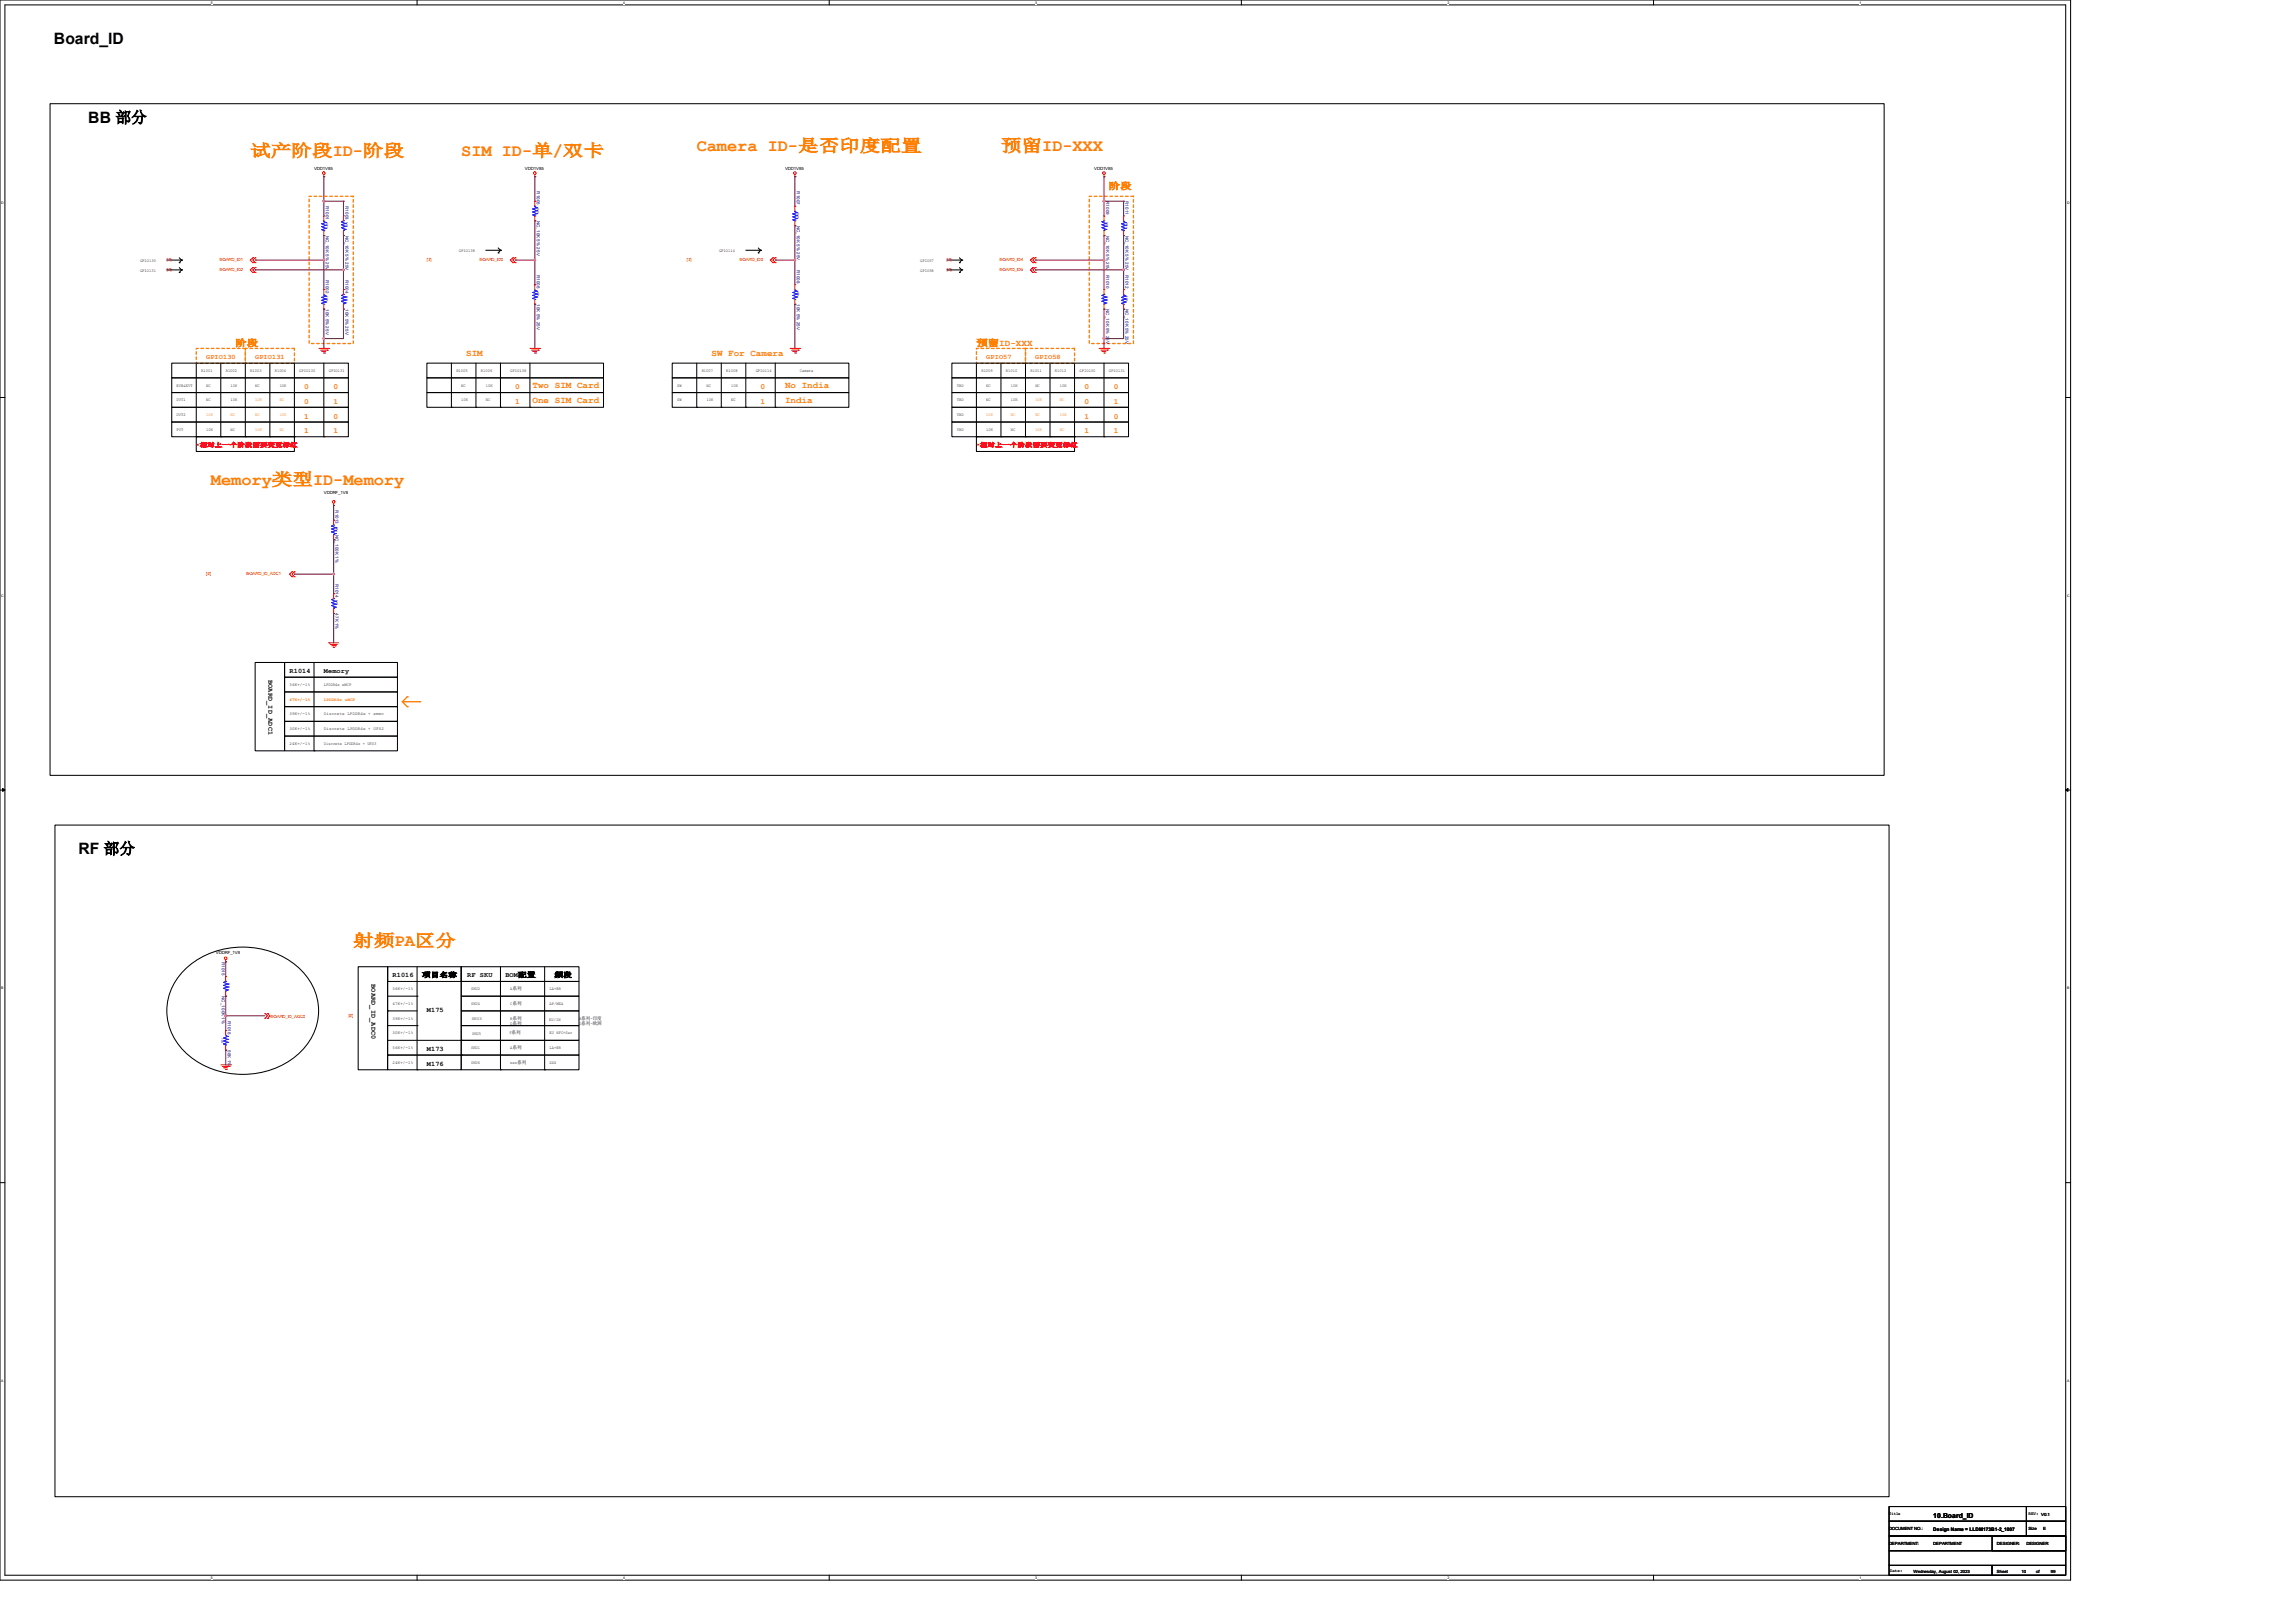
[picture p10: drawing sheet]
<svg xmlns="http://www.w3.org/2000/svg" width="297mm" height="210mm" viewBox="0 0 297 210" stroke-linecap="round" stroke-linejoin="round" font-family="sans-serif">
<defs><g id="words">
<g font-size="2.2" fill="#ff8000">
<text x="32.4" y="20.2">试产阶段ID-阶段</text>
<text x="59.7" y="20.2">SIM ID-单/双卡</text>
<text x="90.2" y="19.6">Camera ID-是否印度配置</text>
<text x="129.5" y="19.6">预留ID-XXX</text>
<text x="27.3" y="62.8">Memory类型ID-Memory</text>
<text x="45.7" y="122.5">射频PA区分</text>
</g>
<g font-size="2">
<text x="7" y="5.7">Board_ID</text>
<text x="11.4" y="15.9">BB 部分</text>
<text x="10.2" y="110.5">RF 部分</text>
</g>
<g font-size="1.2" fill="#ff8000">
<text x="143.5" y="24.5">阶段</text>
<text x="30.5" y="44.8">阶段</text>
<text x="60.3" y="46.1">SIM</text>
<text x="92.1" y="46.1">SW For Camera</text>
<text x="126.4" y="44.8">预留ID-XXX</text>
<text x="68.9" y="52.1">One SIM Card</text>
<text x="68.9" y="50.2">Two SIM Card</text>
<text x="101.6" y="52.1">India</text>
<text x="101.6" y="50.2">No India</text>
</g>
<g font-size="1" fill="#ff8000">
<text x="39.4" y="52.3">0</text>
<text x="39.4" y="50.4">0</text>
<text x="43.2" y="52.3">1</text>
<text x="43.2" y="50.4">0</text>
<text x="66.7" y="50.4">0</text>
<text x="66.7" y="52.3">1</text>
<text x="98.4" y="52.3">1</text>
<text x="98.4" y="50.4">0</text>
<text x="140.3" y="50.4">0</text>
<text x="140.3" y="52.3">0</text>
<text x="144.1" y="50.4">0</text>
<text x="144.1" y="52.3">1</text>
<text x="39.4" y="56.1">1</text>
<text x="39.4" y="54.2">1</text>
<text x="43.2" y="54.2">0</text>
<text x="43.2" y="56.1">1</text>
<text x="140.3" y="54.2">1</text>
<text x="140.3" y="56.1">1</text>
<text x="144.1" y="56.1">1</text>
<text x="144.1" y="54.2">0</text>
</g>
<g font-size=".9" fill="#ff8000">
<text x="26.7" y="46.4">GPIO130</text>
<text x="33" y="46.4">GPIO131</text>
<text x="127.6" y="46.4">GPIO57</text>
<text x="134" y="46.4">GPIO58</text>
</g>
<g font-size=".9">
<text x="34.8" y="88" transform="rotate(90 34.8 88)">BOARD_ID_ADC1</text>
<text x="37.5" y="87.1">R1014</text>
<text x="41.9" y="87.1">Memory</text>
<text x="48.1" y="127.3" transform="rotate(90 48.1 127.3)">BOARD_ID_ADC0</text>
<text x="50.8" y="126.4">R1016</text>
<text x="54.6" y="126.4">项目名称</text>
<text x="55.2" y="130.9">M175</text>
<text x="60.5" y="126.4">RF SKU</text>
<text x="65.4" y="126.4">BOM配置</text>
<text x="71.8" y="126.4">频段</text>
<text x="55.2" y="136">M173</text>
<text x="55.2" y="137.9">M176</text>
<text x="250.2" y="196.4">10.Board_ID</text>
</g>
<g font-size=".8" fill="#f00">
<text x="25.4" y="57.8">*相对上一个阶段需要变更标红</text>
<text x="126.4" y="57.8">*相对上一个阶段需要变更标红</text>
</g>
<g font-size=".6">
<text x="40.6" y="22">VDD1V85</text>
<text x="67.9" y="22">VDD1V85</text>
<text x="101.6" y="22">VDD1V85</text>
<text x="141.6" y="22">VDD1V85</text>
<text x="18.1" y="35.1">GPIO131</text>
<text x="18.1" y="33.9">GPIO130</text>
<text x="59.4" y="32.6">GPIO138</text>
<text x="93.1" y="32.6">GPIO114</text>
<text x="119.1" y="35.1">GPIO58</text>
<text x="119.1" y="33.9">GPIO57</text>
<text x="22.9" y="50">EVB&amp;EVT</text>
<text x="22.9" y="51.9">DVT1</text>
<text x="22.9" y="53.9">DVT2</text>
<text x="26" y="48.1">R1001</text>
<text x="26.7" y="51.9">NC</text>
<text x="26.7" y="50">NC</text>
<text x="29.2" y="48.1">R1002</text>
<text x="29.8" y="51.9">10K</text>
<text x="29.8" y="50">10K</text>
<text x="32.4" y="48.1">R1003</text>
<text x="33" y="50">NC</text>
<text x="35.6" y="48.1">R1004</text>
<text x="36.2" y="50">10K</text>
<text x="38.7" y="48.1">GPIO130</text>
<text x="42.5" y="48.1">GPIO131</text>
<text x="59.1" y="48.1">R1005</text>
<text x="59.7" y="51.9">10K</text>
<text x="59.7" y="50">NC</text>
<text x="62.2" y="48.1">R1006</text>
<text x="62.9" y="51.9">NC</text>
<text x="62.9" y="50">10K</text>
<text x="66" y="48.1">GPIO138</text>
<text x="87.6" y="51.9">SW</text>
<text x="87.6" y="50">SW</text>
<text x="90.8" y="48.1">R1007</text>
<text x="91.4" y="50">NC</text>
<text x="91.4" y="51.9">10K</text>
<text x="94" y="48.1">R1008</text>
<text x="94.6" y="50">10K</text>
<text x="94.6" y="51.9">NC</text>
<text x="97.8" y="48.1">GPIO114</text>
<text x="103.5" y="48.1">Camera</text>
<text x="123.8" y="51.9">TBD</text>
<text x="123.8" y="50">TBD</text>
<text x="123.8" y="53.9">TBD</text>
<text x="127" y="48.1">R1009</text>
<text x="127.6" y="50">NC</text>
<text x="127.6" y="51.9">NC</text>
<text x="130.2" y="48.1">R1010</text>
<text x="130.8" y="51.9">10K</text>
<text x="130.8" y="50">10K</text>
<text x="133.4" y="48.1">R1011</text>
<text x="134" y="50">NC</text>
<text x="136.5" y="48.1">R1012</text>
<text x="137.2" y="50">10K</text>
<text x="139.7" y="48.1">GPIO130</text>
<text x="143.5" y="48.1">GPIO131</text>
<text x="22.9" y="55.8">PVT</text>
<text x="26.7" y="55.8">10K</text>
<text x="29.8" y="55.8">NC</text>
<text x="123.8" y="55.8">TBD</text>
<text x="127.6" y="55.8">10K</text>
<text x="130.8" y="55.8">NC</text>
<text x="41.9" y="63.9">VDDRF_1V8</text>
<text x="37.5" y="88.8">56K+/-1%</text>
<text x="41.9" y="88.8">LPDDR4x eMCP</text>
<text x="37.5" y="92.6">39K+/-1%</text>
<text x="37.5" y="94.5">30K+/-1%</text>
<text x="41.9" y="92.6">Discrete LPDDR4x + emmc</text>
<text x="41.9" y="94.5">Discrete LPDDR4x + UFS2</text>
<text x="37.5" y="96.4">24K+/-1%</text>
<text x="41.9" y="96.4">Discrete LPDDR4x + UFS3</text>
<text x="27.9" y="123.5">VDDRF_1V8</text>
<text x="50.8" y="132">39K+/-1%</text>
<text x="50.8" y="130">47K+/-1%</text>
<text x="50.8" y="128.1">56K+/-1%</text>
<text x="61" y="128.1">SKU2</text>
<text x="61" y="130.1">SKU4</text>
<text x="66" y="128.1">A</text>
<text x="66" y="130.1">C</text>
<text x="66" y="132">B</text>
<text x="66.3" y="128.1">系列</text>
<text x="66.3" y="130">系列</text>
<text x="66.3" y="132">系列</text>
<text x="71.1" y="128.1">LA+BR</text>
<text x="71.1" y="130.1">AP/MEA</text>
<text x="74.9" y="132">B</text>
<text x="75.2" y="132">系列 印度</text>
<text x="76.4" y="132">-</text>
<text x="50.8" y="137.7">24K+/-1%</text>
<text x="50.8" y="133.9">30K+/-1%</text>
<text x="50.8" y="135.8">56K+/-1%</text>
<text x="61" y="135.8">SKU1</text>
<text x="61" y="137.7">SKU6</text>
<text x="61" y="132">SKU3</text>
<text x="61.1" y="133.9">SKU5</text>
<text x="65.9" y="133.8">F</text>
<text x="66" y="132.6">D</text>
<text x="66" y="135.8">A</text>
<text x="66" y="137.7">xxx</text>
<text x="66.2" y="133.8">系列</text>
<text x="66.3" y="132.6">系列</text>
<text x="66.3" y="135.8">系列</text>
<text x="66.9" y="137.7">系列</text>
<text x="71.1" y="132.1">EU/IN</text>
<text x="71.1" y="133.8">EU NFC+Sar</text>
<text x="71.1" y="135.8">LA+BR</text>
<text x="71.1" y="137.7">XXX</text>
<text x="74.9" y="132.6">D</text>
<text x="75.2" y="132.6">系列 欧洲</text>
<text x="76.4" y="132.6">-</text>
<text x="244.5" y="196.1">Title</text>
<text x="262.5" y="196.1">REV: V0.1</text>
<text x="244.5" y="198">DOCUMENT NO.:</text>
<text x="244.5" y="200">DEPARTMENT:</text>
<text x="244.6" y="203.5">Date:</text>
<text x="247.6" y="203.5">Wednesday, August 02, 2023</text>
<text x="250.2" y="200">DEPARTMENT</text>
<text x="250.2" y="198.1">Design Name = LLDM173B1-2_1007</text>
<text x="258.4" y="200">DESIGNER:</text>
<text x="258.4" y="203.5">Sheet</text>
<text x="261.6" y="203.5">10</text>
<text x="262.2" y="200">DESIGNER</text>
<text x="262.5" y="198">Size</text>
<text x="263.5" y="203.5">of</text>
<text x="264.4" y="198">E</text>
<text x="265.4" y="203.5">99</text>
</g>
<g font-size=".6" fill="#000080">
<text x="42.2" y="26.7" transform="rotate(90 42.2 26.7)">R1001</text>
<text x="44.7" y="26.7" transform="rotate(90 44.7 26.7)">R1003</text>
<text x="69.5" y="24.8" transform="rotate(90 69.5 24.8)">R1005</text>
<text x="69.5" y="28.6" transform="rotate(90 69.5 28.6)">NC_10K 5% 25V</text>
<text x="103.1" y="24.8" transform="rotate(90 103.1 24.8)">R1007</text>
<text x="103.1" y="29.2" transform="rotate(90 103.1 29.2)">NC_10K 5% 25V</text>
<text x="143.1" y="26" transform="rotate(90 143.1 26)">R1009</text>
<text x="145.7" y="26" transform="rotate(90 145.7 26)">R1011</text>
<text x="42.2" y="30.5" transform="rotate(90 42.2 30.5)">NC_10K 5% 25V</text>
<text x="44.7" y="30.5" transform="rotate(90 44.7 30.5)">NC_10K 5% 25V</text>
<text x="69.5" y="35.6" transform="rotate(90 69.5 35.6)">R1006</text>
<text x="103.1" y="34.9" transform="rotate(90 103.1 34.9)">R1008</text>
<text x="143.1" y="30.5" transform="rotate(90 143.1 30.5)">NC_10K 5% 25V</text>
<text x="143.1" y="35.6" transform="rotate(90 143.1 35.6)">R1010</text>
<text x="145.7" y="30.5" transform="rotate(90 145.7 30.5)">NC_10K 5% 25V</text>
<text x="145.7" y="35.6" transform="rotate(90 145.7 35.6)">R1012</text>
<text x="42.2" y="36.2" transform="rotate(90 42.2 36.2)">R1002</text>
<text x="42.2" y="40" transform="rotate(90 42.2 40)">10K 5% 25V</text>
<text x="44.7" y="36.2" transform="rotate(90 44.7 36.2)">R1004</text>
<text x="44.7" y="40" transform="rotate(90 44.7 40)">10K 5% 25V</text>
<text x="69.5" y="39.4" transform="rotate(90 69.5 39.4)">10K 5% 25V</text>
<text x="103.1" y="39.4" transform="rotate(90 103.1 39.4)">10K 5% 25V</text>
<text x="143.1" y="40" transform="rotate(90 143.1 40)">NC_10K 5% 25V</text>
<text x="145.7" y="40" transform="rotate(90 145.7 40)">NC_10K 5% 25V</text>
<text x="43.4" y="66" transform="rotate(90 43.4 66)">R1013</text>
<text x="43.4" y="69.2" transform="rotate(90 43.4 69.2)">NC_100K 1%</text>
<text x="43.4" y="75.6" transform="rotate(90 43.4 75.6)">R1014</text>
<text x="43.4" y="79.4" transform="rotate(90 43.4 79.4)">47K 1%</text>
<text x="28.7" y="124.5" transform="rotate(90 28.7 124.5)">R1015</text>
<text x="28.7" y="128.9" transform="rotate(90 28.7 128.9)">NC_100K 1%</text>
<text x="29.5" y="132.1" transform="rotate(90 29.5 132.1)">R1016</text>
<text x="29.5" y="135.9" transform="rotate(90 29.5 135.9)">56K 1%</text>
</g>
<g font-size=".6" fill="#f00">
<text x="21.6" y="33.8">[3]</text>
<text x="21.6" y="35.1">[3]</text>
<text x="28.4" y="33.8">BOARD_ID1</text>
<text x="28.4" y="35.1">BOARD_ID2</text>
<text x="55.2" y="33.8">[3]</text>
<text x="62.1" y="33.8">BOARD_ID0</text>
<text x="88.9" y="33.8">[3]</text>
<text x="95.7" y="33.8">BOARD_ID3</text>
<text x="122.6" y="33.8">[3]</text>
<text x="122.6" y="35.1">[3]</text>
<text x="129.4" y="33.8">BOARD_ID4</text>
<text x="129.4" y="35.1">BOARD_ID5</text>
<text x="26.7" y="53.9">10K</text>
<text x="29.8" y="53.9">NC</text>
<text x="33" y="51.9">10K</text>
<text x="33" y="53.9">NC</text>
<text x="36.2" y="53.9">10K</text>
<text x="36.2" y="51.9">NC</text>
<text x="127.6" y="53.9">10K</text>
<text x="130.8" y="53.9">NC</text>
<text x="134" y="53.9">NC</text>
<text x="134" y="51.9">10K</text>
<text x="137.2" y="51.9">NC</text>
<text x="137.2" y="53.9">10K</text>
<text x="33" y="55.8">10K</text>
<text x="36.2" y="55.8">NC</text>
<text x="134" y="55.8">10K</text>
<text x="137.2" y="55.8">NC</text>
<text x="26.7" y="74.5">[8]</text>
<text x="31.9" y="74.5">BOARD_ID_ADC1</text>
<text x="35" y="131.7">BOARD_ID_ADC0</text>
<text x="45.1" y="131.6">[8]</text>
</g>
<g font-size=".6" fill="#ff8000">
<text x="37.5" y="90.7">47K+/-1%</text>
<text x="41.9" y="90.7">LPDDR4x uMCP</text>
</g>
<g font-size=".5">
<text x="27.3" y=".5">5</text>
<text x="80.6" y=".5">4</text>
<text x="134" y=".5">3</text>
<text x="187.3" y=".5">2</text>
<text x="240.7" y=".5">1</text>
<text x=".2" y="26.4">D</text>
<text x="267.5" y="26.4">D</text>
<text x=".2" y="77.2">C</text>
<text x="267.5" y="77.2">C</text>
<text x=".2" y="128">B</text>
<text x="267.5" y="128">B</text>
<text x=".2" y="178.8">A</text>
<text x="267.5" y="178.8">A</text>
<text x="27.3" y="204.3">5</text>
<text x="80.6" y="204.3">4</text>
<text x="134" y="204.3">3</text>
<text x="187.3" y="204.3">2</text>
<text x="240.7" y="204.3">1</text>
</g>
<g font-size=".3" fill="#00f">
<text x="42.2" y="28.8" transform="rotate(90 42.2 28.8)">0201</text>
<text x="44.8" y="28.8" transform="rotate(90 44.8 28.8)">0201</text>
<text x="69.6" y="26.9" transform="rotate(90 69.6 26.9)">0201</text>
<text x="103.2" y="27.6" transform="rotate(90 103.2 27.6)">0201</text>
<text x="143.2" y="28.8" transform="rotate(90 143.2 28.8)">0201</text>
<text x="145.8" y="28.8" transform="rotate(90 145.8 28.8)">0201</text>
<text x="42.2" y="38.4" transform="rotate(90 42.2 38.4)">0201</text>
<text x="44.8" y="38.3" transform="rotate(90 44.8 38.3)">0201</text>
<text x="69.6" y="37.7" transform="rotate(90 69.6 37.7)">0201</text>
<text x="103.2" y="37.7" transform="rotate(90 103.2 37.7)">0201</text>
<text x="143.2" y="38.3" transform="rotate(90 143.2 38.3)">0201</text>
<text x="145.8" y="38.4" transform="rotate(90 145.8 38.4)">0201</text>
<text x="43.5" y="68.2" transform="rotate(90 43.5 68.2)">0201</text>
<text x="43.5" y="77.7" transform="rotate(90 43.5 77.7)">0201</text>
<text x="29.5" y="127.2" transform="rotate(90 29.5 127.2)">0201</text>
<text x="28.9" y="135" transform="rotate(-90 28.9 135)">0201</text>
</g>
</g></defs>
<path d="M0 0h268v204.5h-268zM.6 .6h266.7v203.2h-266.7z" fill="none" stroke="#000" stroke-width=".13"/>
<g fill="#fff">
<path d="M27.3 .1h.2v.5h-.2z"/>
<path d="M27.3 203.9h.2v.5h-.2z"/>
</g>
<path d="M54 0v.6M54 203.8v.7" fill="none" stroke="#000" stroke-width=".13"/>
<g fill="#fff">
<path d="M80.6 .1h.3v.5h-.3z"/>
<path d="M80.6 203.9h.3v.5h-.3z"/>
</g>
<path d="M107.3 0v.6M107.3 203.8v.7" fill="none" stroke="#000" stroke-width=".13"/>
<g fill="#fff">
<path d="M134 .1h.2v.5h-.2z"/>
<path d="M134 203.9h.2v.5h-.2z"/>
</g>
<path d="M160.7 0v.6M160.7 203.8v.7" fill="none" stroke="#000" stroke-width=".13"/>
<g fill="#fff">
<path d="M187.3 .1h.2v.5h-.2z"/>
<path d="M187.3 203.9h.2v.5h-.2z"/>
</g>
<path d="M214 0v.6M214 203.8v.7" fill="none" stroke="#000" stroke-width=".13"/>
<g fill="#fff">
<path d="M240.7 .1h.2v.5h-.2z"/>
<path d="M240.7 203.9h.2v.5h-.2z"/>
<path d="M.2 26h.3v.5h-.3z"/>
<path d="M267.5 26h.3v.5h-.3z"/>
<path d="M.2 76.8h.3v.5h-.3z"/>
<path d="M267.5 76.8h.3v.5h-.3z"/>
</g>
<path d="M0 51.4h.6M267.3 51.4h.7" fill="none" stroke="#000" stroke-width=".13"/>
<g fill="#fff">
<path d="M.2 127.6h.2v.5h-.2z"/>
<path d="M267.5 127.6h.3v.5h-.3z"/>
</g>
<path d="M0 102.2h.6M267.3 102.2h.7" fill="none" stroke="#000" stroke-width=".13"/>
<path d="M.3 102l.3 .2-.3 .2zM267.3 102.2l.3-.2v.4z" fill="#000" stroke="#000" stroke-width=".13"/>
<g fill="#fff">
<path d="M.2 178.4h.3v.5h-.3z"/>
<path d="M267.5 178.4h.3v.5h-.3z"/>
</g>
<g fill="none" stroke="#000" stroke-width=".13">
<path d="M6.5 13.4h237.3v86.9h-237.3zM21.6 33.7h1.9M21.6 34.9h1.9M23.2 34h.1M23.2 35.3h.1M23.2 33.4l.3 .3M23.2 34.6l.3 .3M23.5 33.7h.1M23.5 34.9h.1M23.5 33.7l-.3 .3M23.5 34.9l-.3 .4M62.9 32.4h1.9"/>
<path d="M64.5 32.7h.1M64.5 32.1l.3 .3M64.8 32.4h.1M64.8 32.4l-.3 .3M96.5 32.4h1.9M98.1 32.7h.1M98.1 32.1l.3 .3M98.4 32.4h.1M98.4 32.4l-.3 .3M122.6 33.7h1.9M122.6 34.9h1.9M124.2 34h.1"/>
<path d="M124.2 35.3h.1M124.2 33.4l.3 .3M124.2 34.6l.3 .3M124.5 33.7h.1M124.5 34.9h.1M124.5 33.7l-.3 .3M124.5 34.9l-.3 .4M22.2 50.8h22.9v1.9h-22.9zM22.2 47h22.9v1.9h-22.9zM22.2 48.9h22.9v1.9h-22.9zM22.2 54.6h22.9v1.9h-22.9zM22.2 52.7h22.9v1.9h-22.9z"/>
<path d="M25.4 56.5h12.7v1.9h-12.7zM25.4 56.5h.1M25.4 47v9.5M28.6 56.5h.1M28.6 47v9.5M31.7 56.5h.1M31.7 47v9.5M34.9 56.5h.1M34.9 47v9.5M38.1 56.5h.1M38.1 47v9.5M41.9 56.5h.1"/>
<path d="M41.9 47v9.5M55.2 47h22.9v1.9h-22.9zM55.2 50.8h22.9v1.9h-22.9zM55.2 48.9h22.9v1.9h-22.9zM58.4 52.7h.1M58.4 47v5.7M61.6 52.7h.1M61.6 47v5.7M64.8 52.7h.1M64.8 47v5.7M68.6 52.7h.1M68.6 47v5.7"/>
<path d="M87 48.9h22.9v1.9h-22.9zM87 50.8h22.9v1.9h-22.9zM87 47h22.9v1.9h-22.9zM90.2 52.7h.1M90.2 47v5.7M93.3 52.7h.1M93.3 47v5.7M96.5 52.7h.1M96.5 47v5.7M100.3 52.7h.1M100.3 47v5.7M123.2 54.6h22.8v1.9h-22.8z"/>
<path d="M123.2 50.8h22.8v1.9h-22.8zM123.2 52.7h22.8v1.9h-22.8zM123.2 47h22.8v1.9h-22.8zM123.2 48.9h22.8v1.9h-22.8zM126.4 56.5h12.7v1.9h-12.7zM126.4 56.5h.1M126.4 47v9.5M129.5 56.5h.1M129.5 47v9.5M132.7 56.5h.1M132.7 47v9.5M135.9 56.5h.1"/>
<path d="M135.9 47v9.5M139.1 56.5h.1M139.1 47v9.5M142.9 56.5h.1M142.9 47v9.5M33 85.7h3.8v11.5h-3.8zM36.8 95.2h14.6v2h-14.6zM36.8 89.5h14.6v1.9h-14.6zM36.8 91.4h14.6v1.9h-14.6zM36.8 87.6h14.6v1.9h-14.6zM36.8 85.7h14.6v1.9h-14.6zM36.8 93.3h14.6v1.9h-14.6z"/>
<path d="M40.6 97.2h.1M40.6 85.7v11.5M7.1 106.8h237.4v86.9h-237.4zM23.6 125.8a11 11 0 0 1 15.6 0 7.3 7.3 0 0 1-.8 10.8 11.1 11.1 0 0 1-14.8-.8 7.2 7.2 0 0 1 0-10zM46.4 125.1h3.8v13.3h-3.8zM50.2 125.1h9.5v1.9h-9.5zM50.2 136.5h9.5v1.9h-9.5zM50.2 136.5h.1M50.2 130.8h.1M50.2 125.1v11.4M50.2 128.9h3.8M50.2 130.8h3.8"/>
<path d="M50.2 132.7h3.8M50.2 134.6h9.5M50.2 136.5h9.5M54 138.4h.1M54 128.9h.1M54 132.7h.1M54 125.1v13.3M59.7 132.7h15.2v1.9h-15.2zM59.7 130.8h15.2v1.9h-15.2zM59.7 127h15.2v1.9h-15.2zM59.7 134.6h15.2v1.9h-15.2zM59.7 125.1h15.2v1.9h-15.2z"/>
<path d="M59.7 128.9h15.2v1.9h-15.2zM59.7 136.5h15.2v1.9h-15.2zM59.7 136.5h.1M59.7 134.6h.1M59.7 125.1v11.4M64.8 138.4h.1M64.8 125.1v13.3M70.5 138.4h.1M70.5 125.1v13.3M0 153h.6M267.3 153h.7M244.5 194.9h17.8v1.9h-17.8z"/>
<path d="M244.5 196.8h17.8v2h-17.8zM244.5 198.8h22.8v1.9h-22.8zM257.8 198.8h9.5v1.9h-9.5zM262.3 194.9h5v1.9h-5zM262.3 196.8h5v2h-5zM244.5 202.6h13.3v1.2h-13.3zM244.5 200.7h22.8v1.9h-22.8zM257.8 202.6h9.5v1.2h-9.5z"/>
</g>
<path d="M40 25.4h5.7v19h-5.7zM141 25.4h5.7v19h-5.7zM25.4 45.1h6.3v1.9h-6.3zM31.7 45.1h6.4v1.9h-6.4zM126.4 45.1h6.3v1.9h-6.3zM132.7 45.1h6.4v1.9h-6.4z" fill="none" stroke="#ff8000" stroke-width=".17" stroke-dasharray=".3 .3"/>
<path d="M52.1 90.8h2.2M52.1 90.8l.6 .6M52.7 90.2h.1M52.7 91.4h.1M52.7 90.2l-.6 .6M54.3 90.8h.1" fill="none" stroke="#ff8000" stroke-width=".17"/>
<g fill="none" stroke="#f00" stroke-width=".13">
<path d="M32.7 33.4h.1M32.7 34h.1M32.7 34.6h.1M32.7 35.3h.1M32.7 33.4l-.3 .3 .3 .3M32.7 34.6l-.3 .3 .3 .4M33 33.4h.1M33 34h.1M33 34.6h.1M33 35.3h.1M33 33.4l-.3 .3 .3 .3M33 34.6l-.3 .3 .3 .4"/>
<path d="M41.9 22.9h.1M41.9 37.5h.1M41.9 30.5h.1M41.9 27.9h.1M41.9 22.6v.3M41.9 27.9v.7M41.9 29.8v.7M41.9 37.5v.6M41.9 39.4v.6M44.4 27.9h.1M44.4 30.5h.1M44.4 37.5h.1"/>
<path d="M44.4 27.9v.7M44.4 29.8v.7M44.4 37.5v.6M44.4 39.4v.6M66.4 33.4h.1M66.4 34h.1M66.4 33.4l-.4 .3 .4 .3M66.7 33.4h.1M66.7 34h.1M66.7 33.4l-.3 .3 .3 .3M69.2 22.9h.1M69.2 39.4h.1"/>
<path d="M69.2 36.8h.1M69.2 28.6h.1M69.2 26h.1M69.2 22.6v.3M69.2 26v.7M69.2 27.9v.7M69.2 36.8v.7M69.2 38.7v.7M100 33.4h.1M100 34h.1M100 33.4l-.3 .3 .3 .3M100.3 33.4h.1"/>
<path d="M100.3 34h.1M100.3 33.4l-.3 .3 .3 .3M102.9 22.9h.1M102.9 39.4h.1M102.9 36.8h.1M102.9 29.2h.1M102.9 26.7h.1M102.9 22.6v.3M102.9 26.7v.6M102.9 28.6v.6M102.9 36.8v.7M102.9 38.7v.7"/>
<path d="M133.7 33.4h.1M133.7 34h.1M133.7 34.6h.1M133.7 35.3h.1M133.7 33.4l-.4 .3 .4 .3M133.7 34.6l-.4 .3 .4 .4M134 33.4h.1M134 34h.1M134 34.6h.1M134 35.3h.1M134 33.4l-.3 .3 .3 .3M134 34.6l-.3 .3 .3 .4"/>
<path d="M142.9 22.9h.1M142.9 27.9h.1M142.9 30.5h.1M142.9 37.5h.1M142.9 22.6v.3M142.9 27.9v.7M142.9 29.8v.7M142.9 37.5v.6M142.9 39.4v.6M145.4 37.5h.1M145.4 30.5h.1M145.4 27.9h.1"/>
<path d="M145.4 27.9v.7M145.4 29.8v.7M145.4 37.5v.6M145.4 39.4v.6M41.3 45.1h1.2M41.5 45.3h.9M41.7 45.5h.1M41.7 45.5h.5M41.9 45.7h.1M41.9 40h.1M42 45.7h.1M42.4 45.3h.1"/>
<path d="M42.5 45.1h.1M44.4 40h.1M68.6 45.1h1.2M68.8 45.3h.9M69 45.5h.1M69 45.5h.5M69.2 45.7h.1M69.3 45.7h.1M69.7 45.3h.1M69.8 45.1h.1M102.2 45.1h1.3M102.4 45.3h.9"/>
<path d="M102.6 45.5h.1M102.6 45.5h.5M102.8 45.7h.2M103 45.7h.1M103.3 45.3h.1M103.5 45.1h.1M142.2 45.1h1.3M142.5 45.3h.8M142.6 45.5h.1M142.6 45.5h.5M142.8 45.7h.2M142.9 40h.1"/>
<path d="M143 45.7h.1M143.3 45.3h.1M143.5 45.1h.1M145.4 40h.1M37.8 74h.1M37.8 74.6h.1M37.8 74l-.3 .3 .3 .3M38.1 74h.1M38.1 74.6h.1M38.1 74l-.3 .3 .3 .3M43.2 65.4h.1M43.2 67.3h.1"/>
<path d="M43.2 69.8h.1M43.2 76.8h.1M43.2 79.4h.1M43.2 65.2v.2M43.2 67.3v.6M43.2 69.2v.6M43.2 76.8v.7M43.2 78.7v.7M42.5 83.2h.1M42.5 83.2h1.3M42.8 83.4h.1M42.8 83.4h.8"/>
<path d="M42.9 83.6h.5M43.1 83.8h.1M43.1 83.8h.2M43.4 83.6h.1M28.6 137.8h1.2M28.8 138h.9M29 138.2h.1M29 138.2h.5M29.2 138.4h.1M29.2 124.5h.1M29.2 126.4h.1M29.2 128.9h.1"/>
<path d="M29.2 133.3h.1M29.2 135.9h.1M29.2 124.2v.3M29.2 126.4v.6M29.2 128.3v.6M29.2 133.3v.7M29.2 135.3v.6M29.3 138.4h.1M29.7 138h.1M29.8 137.8h.1M34.3 131.1h.1M34.3 131.8h.1"/>
<path d="M34.3 131.1l.3 .3-.3 .4M34.6 131.1h.1M34.6 131.8h.1M34.6 131.1l.3 .3-.3 .4"/>
<circle cx="41.9" cy="22.4" r=".17"/>
<circle cx="69.2" cy="22.4" r=".17"/>
<circle cx="102.9" cy="22.4" r=".17"/>
<circle cx="142.9" cy="22.4" r=".17"/>
<circle cx="43.2" cy="64.9" r=".17"/>
<circle cx="29.2" cy="124" r=".17"/>
</g>
<g fill="none" stroke="#00f" stroke-width=".13">
<path d="M41.7 38.5h.1M41.7 38.9h.1M41.7 39.2h.1M41.7 29h.1M41.7 29.3h.1M41.7 29.7h.1M41.7 38.5l.5 .2M41.7 38.9l.5 .2M41.7 39.2l.2 .2M41.7 29l.5 .2M41.7 29.3l.5 .2M41.7 29.7l.2 .1"/>
<path d="M41.9 39.4h.1M41.9 38.2h.1M41.9 29.8h.1M41.9 28.7h.1M41.9 38.2l.3 .1M41.9 28.6v.1M41.9 38.1v.1M41.9 28.7l.3 .1M42.2 38.3h.1M42.2 38.7h.1M42.2 39.1h.1M42.2 28.8h.1"/>
<path d="M42.2 29.2h.1M42.2 29.5h.1M42.2 38.3l-.5 .2M42.2 38.7l-.5 .2M42.2 39.1l-.5 .1M42.2 28.8l-.5 .2M42.2 29.2l-.5 .1M42.2 29.5l-.5 .2M44.2 29.5h.1M44.2 29.1h.1M44.2 28.7h.1M44.2 39h.1"/>
<path d="M44.2 38.6h.1M44.2 38.2h.1M44.2 29.5l.5 .2M44.2 29.1l.5 .2M44.2 28.7l.5 .2M44.2 39l.5 .2M44.2 38.6l.5 .2M44.2 38.2l.5 .2M44.4 28.6h.1M44.4 29.8h.1M44.4 38.1h.1M44.4 39.3h.1"/>
<path d="M44.4 28.6l-.2 .1M44.4 39.3v.1M44.4 38.1l-.2 .1M44.7 29.7h.1M44.7 29.3h.1M44.7 28.9h.1M44.7 39.2h.1M44.7 38.8h.1M44.7 38.4h.1M44.7 29.7l-.3 .1M44.7 29.3l-.5 .2M44.7 28.9l-.5 .2"/>
<path d="M44.7 39.2l-.3 .1M44.7 38.8l-.5 .2M44.7 38.4l-.5 .2M69 37.8h.1M69 38.2h.1M69 38.6h.1M69 27.1h.1M69 27.4h.1M69 27.8h.1M69 37.8l.5 .3M69 38.2l.5 .2M69 38.6l.2 .1"/>
<path d="M69 27.1l.5 .2M69 27.4l.5 .2M69 27.8l.2 .1M69.2 38.7h.1M69.2 37.5h.1M69.2 27.9h.1M69.2 26.8h.1M69.2 37.5l.3 .2M69.2 26.7v.1M69.2 26.8l.3 .1M69.5 37.7h.1M69.5 38.1h.1"/>
<path d="M69.5 38.4h.1M69.5 26.9h.1M69.5 27.3h.1M69.5 27.6h.1M69.5 37.7l-.5 .1M69.5 38.1l-.5 .1M69.5 38.4l-.5 .2M69.5 26.9l-.5 .2M69.5 27.3l-.5 .1M69.5 27.6l-.5 .2M102.6 37.8h.1M102.6 38.2h.1"/>
<path d="M102.6 38.6h.1M102.6 27.7h.1M102.6 28.1h.1M102.6 28.4h.1M102.6 37.8l.5 .3M102.6 38.2l.5 .2M102.6 38.6l.3 .1M102.6 27.7l.5 .2M102.6 28.1l.5 .2M102.6 28.4l.3 .2M102.9 38.7h.1M102.9 37.5h.1"/>
<path d="M102.9 28.6h.1M102.9 27.4h.1M102.9 37.5l.2 .2M102.9 27.3v.1M102.9 27.4l.2 .1M103.1 37.7h.1M103.1 38.1h.1M103.1 38.4h.1M103.1 27.5h.1M103.1 27.9h.1M103.1 28.3h.1M103.1 37.7l-.5 .1"/>
<path d="M103.1 38.1l-.5 .1M103.1 38.4l-.5 .2M103.1 27.5l-.5 .2M103.1 27.9l-.5 .2M103.1 28.3l-.5 .1M142.6 29.5h.1M142.6 29.1h.1M142.6 28.7h.1M142.6 39h.1M142.6 38.6h.1M142.6 38.2h.1M142.6 29.5l.5 .2"/>
<path d="M142.6 29.1l.5 .2M142.6 28.7l.5 .2M142.6 39l.5 .2M142.6 38.6l.5 .2M142.6 38.2l.5 .2M142.9 28.6h.1M142.9 29.8h.1M142.9 38.1h.1M142.9 39.3h.1M142.9 28.6l-.3 .1M142.9 39.3v.1M142.9 38.1l-.3 .1"/>
<path d="M143.1 29.7h.1M143.1 29.3h.1M143.1 28.9h.1M143.1 39.2h.1M143.1 38.8h.1M143.1 38.4h.1M143.1 29.7l-.2 .1M143.1 29.3l-.5 .2M143.1 28.9l-.5 .2M143.1 39.2l-.2 .1M143.1 38.8l-.5 .2M143.1 38.4l-.5 .2"/>
<path d="M145.2 38.5h.1M145.2 38.9h.1M145.2 39.2h.1M145.2 29h.1M145.2 29.3h.1M145.2 29.7h.1M145.2 38.5l.5 .2M145.2 38.9l.5 .2M145.2 39.2l.2 .2M145.2 29l.5 .2M145.2 29.3l.5 .2M145.2 29.7l.2 .1"/>
<path d="M145.4 39.4h.1M145.4 38.2h.1M145.4 29.8h.1M145.4 28.7h.1M145.4 38.2l.3 .1M145.4 28.6v.1M145.4 38.1v.1M145.4 28.7l.3 .1M145.7 38.3h.1M145.7 38.7h.1M145.7 39.1h.1M145.7 28.8h.1"/>
<path d="M145.7 29.2h.1M145.7 29.5h.1M145.7 38.3l-.5 .2M145.7 38.7l-.5 .2M145.7 39.1l-.5 .1M145.7 28.8l-.5 .2M145.7 29.2l-.5 .1M145.7 29.5l-.5 .2M42.9 68.8h.1M42.9 68.5h.1M42.9 68.1h.1M42.9 78.4h.1"/>
<path d="M42.9 78h.1M42.9 77.6h.1M42.9 68.8l.5 .2M42.9 68.5l.5 .2M42.9 68.1l.5 .2M42.9 78.4l.5 .2M42.9 78l.5 .2M42.9 77.6l.5 .2M43.2 67.9h.1M43.2 69.2h.1M43.2 77.5h.1M43.2 78.7h.1"/>
<path d="M43.2 67.9l-.3 .2M43.2 77.5l-.3 .1M43.4 69h.1M43.4 68.7h.1M43.4 68.3h.1M43.4 78.6h.1M43.4 78.2h.1M43.4 77.8h.1M43.4 69l-.2 .2M43.4 68.7l-.5 .1M43.4 68.3l-.5 .2M43.4 78.6l-.2 .1"/>
<path d="M43.4 78.2l-.5 .2M43.4 77.8l-.5 .2M29 127.9h.1M29 127.5h.1M29 127.1h.1M29 135.1h.1M29 134.7h.1M29 134.3h.1M29 127.9l.5 .2M29 127.5l.5 .2M29 127.1l.5 .2M29 135.1l.2 .1"/>
<path d="M29 134.7l.5 .2M29 134.3l.5 .2M29.2 127h.1M29.2 128.2h.1M29.2 134h.1M29.2 135.2h.1M29.2 127l-.2 .1M29.2 128.2v.1M29.2 135.2v.1M29.2 134l.3 .1M29.5 128.1h.1M29.5 127.7h.1"/>
<path d="M29.5 127.3h.1M29.5 134.9h.1M29.5 134.5h.1M29.5 134.1h.1M29.5 128.1l-.3 .1M29.5 127.7l-.5 .2M29.5 127.3l-.5 .2M29.5 134.9l-.5 .2M29.5 134.5l-.5 .2M29.5 134.1l-.5 .2"/>
</g>
<g fill="none" stroke="#800040" stroke-width=".13">
<path d="M33 33.7h.1M33 34.9h.1M33 33.7h8.9M33 34.9h11.4M41.9 22.9h.1M41.9 26h.1M41.9 30.5h.1M41.9 33.7h.1M41.9 22.9v5M41.9 30.5v7M41.9 26h2.5M44.4 26h.1"/>
<path d="M44.4 30.5h.1M44.4 34.9h.1M44.4 26v1.9M44.4 30.5v7M66.7 33.7h.1M66.7 33.7h2.5M69.2 22.9h.1M69.2 28.6h.1M69.2 33.7h.1M69.2 39.4h.1M69.2 22.9v3.1M69.2 28.6v8.2"/>
<path d="M69.2 39.4v5.7M100.3 33.7h.1M100.3 33.7h2.6M102.9 22.9h.1M102.9 29.2h.1M102.9 33.7h.1M102.9 39.4h.1M102.9 22.9v3.8M102.9 29.2v7.6M102.9 39.4v5.7M134 33.7h.1M134 34.9h.1"/>
<path d="M134 33.7h8.9M134 34.9h11.4M142.9 22.9h.1M142.9 26h.1M142.9 30.5h.1M142.9 33.7h.1M142.9 26h2.5M142.9 22.9v5M142.9 30.5v7M145.4 26h.1M145.4 30.5h.1M145.4 34.9h.1"/>
<path d="M145.4 26v1.9M145.4 30.5v7M41.9 40h.1M41.9 43.8h.1M41.9 40v5.1M44.4 40h.1M44.4 40v3.8h-2.5M142.9 40h.1M142.9 43.8h.1M142.9 40v5.1M145.4 40h.1M145.4 40v3.8h-2.5"/>
<path d="M38.1 74.3h.1M38.1 74.3h5.1M43.2 65.4h.1M43.2 69.8h.1M43.2 74.3h.1M43.2 79.4h.1M43.2 65.4v1.9M43.2 69.8v7M43.2 79.4v3.8M29.2 124.5h.1M29.2 128.9h.1M29.2 131.4h.1"/>
<path d="M29.2 135.9h.1M29.2 124.5v1.9M29.2 128.9v4.4M29.2 135.9v1.9M29.2 131.4h5.1"/>
</g>
<g fill="#f0f" stroke="#f0f" stroke-width=".13">
<circle cx="69.2" cy="33.6" r=".11"/>
<circle cx="41.9" cy="26" r=".11"/>
<circle cx="41.9" cy="33.6" r=".11"/>
<circle cx="44.4" cy="34.9" r=".11"/>
<circle cx="41.9" cy="43.8" r=".11"/>
<circle cx="102.8" cy="33.6" r=".11"/>
<circle cx="142.9" cy="26" r=".11"/>
<circle cx="142.9" cy="33.6" r=".11"/>
<circle cx="145.4" cy="34.9" r=".11"/>
<circle cx="142.9" cy="43.8" r=".11"/>
<circle cx="43.2" cy="74.3" r=".11"/>
<circle cx="29.2" cy="131.4" r=".11"/>
</g>
<use href="#words"/>
</svg>
